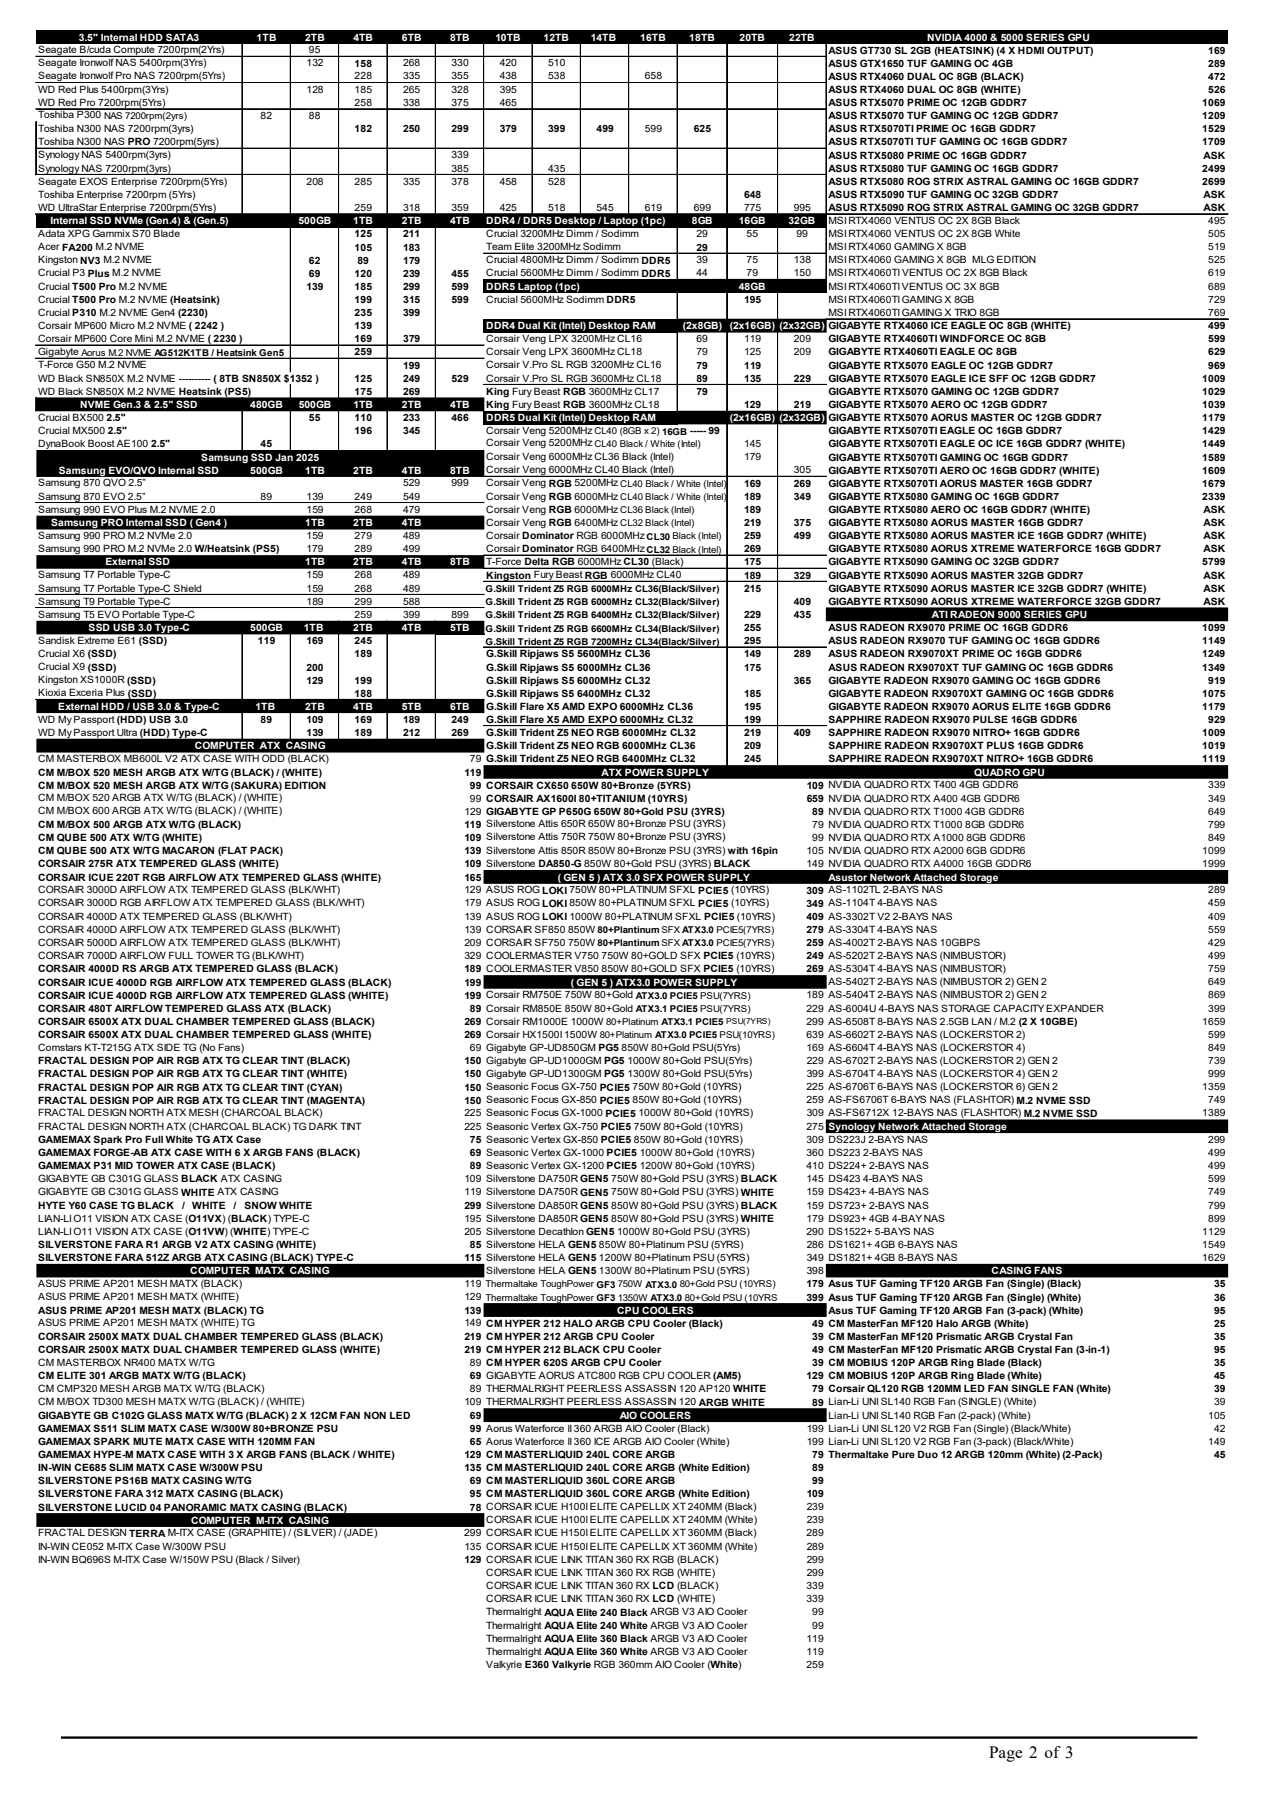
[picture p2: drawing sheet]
<svg xmlns="http://www.w3.org/2000/svg" width="210mm" height="297mm" viewBox="0 0 210 297" stroke-linecap="round" stroke-linejoin="round" font-family="sans-serif">
<defs><g id="words">
<text font-size="2.8" x="163.3" y="290.2">Page 2 of 3</text>
<g font-size="1.7">
<text x="6.3" y="8.8">Seagate B/cuda Compute 7200rpm(2Yrs)</text>
<text x="6.3" y="11">Seagate Ironwolf NAS 5400rpm(3Yrs)</text>
<text x="50.6" y="11">132</text>
<text x="51" y="8.8">95</text>
<text x="58.5" y="11">158</text>
<text x="66.5" y="11">268</text>
<text x="74.6" y="11">330</text>
<text x="82.5" y="11">420</text>
<text x="90.5" y="11">510</text>
<text x="136.8" y="8.8">ASUS GT730 SL 2GB (HEATSINK) (4 X HDMI OUTPUT)</text>
<text x="136.8" y="11">ASUS GTX1650 TUF GAMING OC 4GB</text>
<text x="199.5" y="11">289</text>
<text x="199.5" y="8.8">169</text>
<text x="6.3" y="13.1">Seagate Ironwolf Pro NAS 7200rpm(5Yrs)</text>
<text x="6.3" y="15.3">WD Red Plus 5400rpm(3Yrs)</text>
<text x="6.3" y="17.5">WD Red Pro 7200rpm(5Yrs)</text>
<text x="50.6" y="15.3">128</text>
<text x="58.6" y="13.1">228</text>
<text x="58.6" y="15.3">185</text>
<text x="58.6" y="17.5">258</text>
<text x="66.6" y="13.1">335</text>
<text x="66.6" y="15.3">265</text>
<text x="66.6" y="17.5">338</text>
<text x="74.6" y="13.1">355</text>
<text x="74.6" y="15.3">328</text>
<text x="74.6" y="17.5">375</text>
<text x="82.5" y="13.1">438</text>
<text x="82.5" y="15.3">395</text>
<text x="82.5" y="17.5">465</text>
<text x="90.5" y="13.1">538</text>
<text x="106.5" y="13.1">658</text>
<text x="136.8" y="13.2">ASUS RTX4060 DUAL OC 8GB (BLACK)</text>
<text x="136.8" y="15.4">ASUS RTX4060 DUAL OC 8GB (WHITE)</text>
<text x="136.8" y="17.5">ASUS RTX5070 PRIME OC 12GB GDDR7</text>
<text x="198.5" y="17.5">1069</text>
<text x="199.5" y="13.2">472</text>
<text x="199.5" y="15.4">526</text>
<text x="6.3" y="19.6">Toshiba P300 NAS 7200rpm(2yrs)</text>
<text x="6.3" y="21.8">Toshiba N300 NAS 7200rpm(3yrs)</text>
<text x="6.3" y="24">Toshiba N300 NAS PRO 7200rpm(5yrs)</text>
<text x="43" y="19.6">82</text>
<text x="51" y="19.6">88</text>
<text x="58.5" y="21.8">182</text>
<text x="66.6" y="21.8">250</text>
<text x="74.6" y="21.8">299</text>
<text x="82.5" y="21.8">379</text>
<text x="90.5" y="21.8">399</text>
<text x="98.5" y="21.8">499</text>
<text x="106.5" y="21.8">599</text>
<text x="114.6" y="21.8">625</text>
<text x="136.8" y="21.8">ASUS RTX5070TI PRIME OC 16GB GDDR7</text>
<text x="136.8" y="19.7">ASUS RTX5070 TUF GAMING OC 12GB GDDR7</text>
<text x="198.5" y="21.8">1529</text>
<text x="198.5" y="19.7">1209</text>
<text x="6.3" y="26.2">Synology NAS 5400rpm(3yrs)</text>
<text x="6.3" y="28.3">Synology NAS 7200rpm(3yrs)</text>
<text x="74.6" y="26.2">339</text>
<text x="74.6" y="28.3">385</text>
<text x="90.5" y="28.3">435</text>
<text x="136.8" y="24">ASUS RTX5070TI TUF GAMING OC 16GB GDDR7</text>
<text x="136.8" y="26.2">ASUS RTX5080 PRIME OC 16GB GDDR7</text>
<text x="136.8" y="28.4">ASUS RTX5080 TUF GAMING OC 16GB GDDR7</text>
<text x="198.5" y="24">1709</text>
<text x="198.5" y="28.4">2499</text>
<text x="198.7" y="26.2">ASK</text>
<text x="6.3" y="30.5">Seagate EXOS Enterprise 7200rpm(5Yrs)</text>
<text x="6.3" y="32.6">Toshiba Enterprise 7200rpm (5Yrs)</text>
<text x="6.3" y="34.8">WD UltraStar Enterprise 7200rpm(5Yrs)</text>
<text x="50.6" y="30.5">208</text>
<text x="58.6" y="30.5">285</text>
<text x="58.6" y="34.8">259</text>
<text x="66.6" y="30.5">335</text>
<text x="66.6" y="34.8">318</text>
<text x="74.6" y="30.5">378</text>
<text x="74.6" y="34.8">359</text>
<text x="82.5" y="30.5">458</text>
<text x="82.5" y="34.8">425</text>
<text x="90.5" y="30.5">528</text>
<text x="90.5" y="34.8">518</text>
<text x="98.5" y="34.8">545</text>
<text x="106.5" y="34.8">619</text>
<text x="114.6" y="34.8">699</text>
<text x="122.9" y="34.8">775</text>
<text x="122.9" y="32.7">648</text>
<text x="131.1" y="34.8">995</text>
<text x="136.8" y="30.5">ASUS RTX5080 ROG STRIX ASTRAL GAMING OC 16GB GDDR7</text>
<text x="136.8" y="34.8">ASUS RTX5090 ROG STRIX ASTRAL GAMING OC 32GB GDDR7</text>
<text x="136.8" y="32.7">ASUS RTX5090 TUF GAMING OC 32GB GDDR7</text>
<text x="198.5" y="30.5">2699</text>
<text x="198.7" y="34.8">ASK</text>
<text x="198.7" y="32.7">ASK</text>
<text x="6.3" y="39.2">Adata XPG Gammix S70 Blade</text>
<text x="6.3" y="41.3">Acer FA200 M.2 NVME</text>
<text x="58.5" y="39.2">125</text>
<text x="58.5" y="41.4">105</text>
<text x="66.6" y="39.2">211</text>
<text x="66.6" y="41.4">183</text>
<text x="80.3" y="39.2">Crucial 3200MHz Dimm / Sodimm</text>
<text x="80.3" y="41.3">Team Elite 3200MHz Sodimm</text>
<text x="115" y="41.4">29</text>
<text x="115" y="39.2">29</text>
<text x="123.3" y="39.2">55</text>
<text x="131.5" y="39.2">99</text>
<text x="136.8" y="37">MSI RTX4060 VENTUS OC 2X 8GB Black</text>
<text x="136.8" y="39.2">MSI RTX4060 VENTUS OC 2X 8GB White</text>
<text x="136.8" y="41.3">MSI RTX4060 GAMING X 8GB</text>
<text x="199.5" y="41.3">519</text>
<text x="199.5" y="37">495</text>
<text x="199.5" y="39.2">505</text>
<text x="6.3" y="43.5">Kingston NV3 M.2 NVME</text>
<text x="6.3" y="45.6">Crucial P3 Plus M.2 NVME</text>
<text x="6.3" y="47.8">Crucial T500 Pro M.2 NVME</text>
<text x="50.6" y="47.9">139</text>
<text x="51" y="43.5">62</text>
<text x="51" y="45.7">69</text>
<text x="58.5" y="47.9">185</text>
<text x="58.6" y="45.7">120</text>
<text x="59" y="43.5">89</text>
<text x="66.5" y="43.5">179</text>
<text x="66.5" y="45.7">239</text>
<text x="66.5" y="47.9">299</text>
<text x="74.5" y="45.7">455</text>
<text x="74.5" y="47.9">599</text>
<text x="80.3" y="43.5">Crucial 4800MHz Dimm / Sodimm DDR5</text>
<text x="80.3" y="45.6">Crucial 5600MHz Dimm / Sodimm DDR5</text>
<text x="115" y="43.5">39</text>
<text x="115" y="45.6">44</text>
<text x="123.3" y="43.5">75</text>
<text x="123.3" y="45.6">79</text>
<text x="131.1" y="43.5">138</text>
<text x="131.1" y="45.6">150</text>
<text x="136.8" y="43.5">MSI RTX4060 GAMING X 8GB MLG EDITION</text>
<text x="136.8" y="45.6">MSI RTX4060TI VENTUS OC 2X 8GB Black</text>
<text x="136.8" y="47.8">MSI RTX4060TI VENTUS OC 3X 8GB</text>
<text x="199.5" y="43.5">525</text>
<text x="199.5" y="45.6">619</text>
<text x="199.5" y="47.8">689</text>
<text x="6.3" y="50">Crucial T500 Pro M.2 NVME (Heatsink)</text>
<text x="6.3" y="52.2">Crucial P310 M.2 NVME Gen4 (2230)</text>
<text x="58.5" y="50">199</text>
<text x="58.5" y="52.2">235</text>
<text x="66.5" y="50">315</text>
<text x="66.5" y="52.2">399</text>
<text x="74.5" y="50">599</text>
<text x="80.3" y="50">Crucial 5600MHz Sodimm DDR5</text>
<text x="122.9" y="50">195</text>
<text x="136.8" y="50">MSI RTX4060TI GAMING X 8GB</text>
<text x="136.8" y="52.2">MSI RTX4060TI GAMING X TRIO 8GB</text>
<text x="199.5" y="50">729</text>
<text x="199.5" y="52.2">769</text>
<text x="6.3" y="54.3">Corsair MP600 Micro M.2 NVME ( 2242 )</text>
<text x="6.3" y="56.5">Corsair MP600 Core Mini M.2 NVME ( 2230 )</text>
<text x="6.3" y="58.6">Gigabyte Aorus M.2 NVME AG512K1TB / Heatsink Gen5</text>
<text x="58.5" y="54.4">139</text>
<text x="58.6" y="58.7">259</text>
<text x="58.6" y="56.5">169</text>
<text x="66.5" y="56.5">379</text>
<text x="80.3" y="56.5">Corsair Veng LPX 3200MHz CL16</text>
<text x="80.3" y="58.6">Corsair Veng LPX 3600MHz CL18</text>
<text x="115" y="56.5">69</text>
<text x="115" y="58.6">79</text>
<text x="122.9" y="56.5">119</text>
<text x="122.9" y="58.6">125</text>
<text x="131.1" y="56.5">209</text>
<text x="131.1" y="58.6">209</text>
<text x="136.8" y="54.4">GIGABYTE RTX4060 ICE EAGLE OC 8GB (WHITE)</text>
<text x="136.8" y="56.5">GIGABYTE RTX4060TI WINDFORCE OC 8GB</text>
<text x="136.8" y="58.7">GIGABYTE RTX4060TI EAGLE OC 8GB</text>
<text x="199.5" y="56.5">599</text>
<text x="199.5" y="58.7">629</text>
<text x="199.5" y="54.4">499</text>
<text x="6.3" y="60.8">T-Force G50 M.2 NVME</text>
<text x="6.3" y="63">WD Black SN850X M.2 NVME ---------- ( 8TB SN850X $1352 )</text>
<text x="6.3" y="65.2">WD Black SN850X M.2 NVME Heatsink (PS5)</text>
<text x="58.5" y="65.2">175</text>
<text x="58.5" y="63">125</text>
<text x="66.5" y="65.2">269</text>
<text x="66.5" y="63">249</text>
<text x="66.5" y="60.9">199</text>
<text x="74.5" y="63">529</text>
<text x="80.3" y="60.8">Corsair V.Pro SL RGB 3200MHz CL16</text>
<text x="80.3" y="63">Corsair V.Pro SL RGB 3600MHz CL18</text>
<text x="80.3" y="65.2">King Fury Beast RGB 3600MHz CL17</text>
<text x="115" y="60.9">79</text>
<text x="115" y="63">89</text>
<text x="115" y="65.2">79</text>
<text x="122.8" y="60.9">119</text>
<text x="122.8" y="63">135</text>
<text x="131.1" y="63">229</text>
<text x="136.8" y="60.9">GIGABYTE RTX5070 EAGLE OC 12GB GDDR7</text>
<text x="136.8" y="63">GIGABYTE RTX5070 EAGLE ICE SFF OC 12GB GDDR7</text>
<text x="136.8" y="65.2">GIGABYTE RTX5070 GAMING OC 12GB GDDR7</text>
<text x="198.5" y="63">1009</text>
<text x="198.5" y="65.2">1029</text>
<text x="199.5" y="60.9">969</text>
<text x="6.3" y="69.5">Crucial BX500 2.5&quot;</text>
<text x="6.3" y="71.7">Crucial MX500 2.5&quot;</text>
<text x="51" y="69.5">55</text>
<text x="58.5" y="69.5">110</text>
<text x="58.6" y="71.7">196</text>
<text x="66.5" y="71.7">345</text>
<text x="66.6" y="69.5">233</text>
<text x="74.6" y="69.5">466</text>
<text x="80.3" y="67.4">King Fury Beast RGB 3600MHz CL18</text>
<text x="80.3" y="71.7">Corsair Veng 5200MHz CL40 (8GB x 2) 16GB ----- 99</text>
<text x="122.9" y="67.4">129</text>
<text x="131.1" y="67.4">219</text>
<text x="136.8" y="71.7">GIGABYTE RTX5070TI EAGLE OC 16GB GDDR7</text>
<text x="136.8" y="69.5">GIGABYTE RTX5070 AORUS MASTER OC 12GB GDDR7</text>
<text x="136.8" y="67.4">GIGABYTE RTX5070 AERO OC 12GB GDDR7</text>
<text x="198.5" y="71.7">1429</text>
<text x="198.5" y="69.5">1179</text>
<text x="198.5" y="67.4">1039</text>
<text x="6.3" y="73.8">DynaBook Boost AE100 2.5&quot;</text>
<text x="43" y="73.9">45</text>
<text x="80.3" y="73.7">Corsair Veng 5200MHz CL40 Black / White (Intel)</text>
<text x="80.3" y="75.9">Corsair Veng 6000MHz CL36 Black (Intel)</text>
<text x="122.9" y="73.8">145</text>
<text x="122.9" y="76">179</text>
<text x="136.8" y="73.9">GIGABYTE RTX5070TI EAGLE OC ICE 16GB GDDR7 (WHITE)</text>
<text x="136.8" y="76">GIGABYTE RTX5070TI GAMING OC 16GB GDDR7</text>
<text x="198.5" y="73.9">1449</text>
<text x="198.5" y="76">1589</text>
<text x="6.3" y="80.3">Samsung 870 QVO 2.5”</text>
<text x="6.3" y="82.5">Samsung 870 EVO 2.5”</text>
<text x="43" y="82.5">89</text>
<text x="50.6" y="82.5">139</text>
<text x="58.6" y="82.5">249</text>
<text x="66.6" y="80.3">529</text>
<text x="66.6" y="82.5">549</text>
<text x="74.6" y="80.3">999</text>
<text x="80.3" y="80.3">Corsair Veng RGB 5200MHz CL40 Black / White (Intel)</text>
<text x="80.3" y="82.5">Corsair Veng RGB 6000MHz CL40 Black / White (Intel)</text>
<text x="80.3" y="78.1">Corsair Veng 6000MHz CL40 Black (Intel)</text>
<text x="122.9" y="80.4">169</text>
<text x="122.9" y="82.6">189</text>
<text x="131.1" y="80.4">269</text>
<text x="131.1" y="82.6">349</text>
<text x="131.1" y="78.1">305</text>
<text x="136.8" y="78.2">GIGABYTE RTX5070TI AERO OC 16GB GDDR7 (WHITE)</text>
<text x="136.8" y="80.4">GIGABYTE RTX5070TI AORUS MASTER 16GB GDDR7</text>
<text x="136.8" y="82.6">GIGABYTE RTX5080 GAMING OC 16GB GDDR7</text>
<text x="198.5" y="78.2">1609</text>
<text x="198.5" y="80.4">1679</text>
<text x="198.5" y="82.6">2339</text>
<text x="6.3" y="84.7">Samsung 990 EVO Plus M.2 NVME 2.0</text>
<text x="6.3" y="89">Samsung 990 PRO M.2 NVMe 2.0</text>
<text x="50.6" y="89">159</text>
<text x="50.6" y="84.7">159</text>
<text x="58.6" y="89">279</text>
<text x="58.6" y="84.7">268</text>
<text x="66.6" y="89">489</text>
<text x="66.6" y="84.7">479</text>
<text x="80.3" y="84.7">Corsair Veng RGB 6000MHz CL36 Black (Intel)</text>
<text x="80.3" y="89">Corsair Dominator RGB 6000MHz CL30 Black (Intel)</text>
<text x="80.3" y="86.8">Corsair Veng RGB 6400MHz CL32 Black (Intel)</text>
<text x="122.9" y="84.7">189</text>
<text x="122.9" y="86.9">219</text>
<text x="122.9" y="89">259</text>
<text x="131.1" y="86.9">375</text>
<text x="131.1" y="89">499</text>
<text x="136.8" y="84.7">GIGABYTE RTX5080 AERO OC 16GB GDDR7 (WHITE)</text>
<text x="136.8" y="86.9">GIGABYTE RTX5080 AORUS MASTER 16GB GDDR7</text>
<text x="136.8" y="89">GIGABYTE RTX5080 AORUS MASTER ICE 16GB GDDR7 (WHITE)</text>
<text x="198.7" y="84.7">ASK</text>
<text x="198.7" y="89">ASK</text>
<text x="198.7" y="86.9">ASK</text>
<text x="6.3" y="91.1">Samsung 990 PRO M.2 NVMe 2.0 W/Heatsink (PS5)</text>
<text x="6.3" y="95.5">Samsung T7 Portable Type-C</text>
<text x="50.6" y="95.5">159</text>
<text x="50.6" y="91.1">179</text>
<text x="58.5" y="91.1">289</text>
<text x="58.6" y="95.5">268</text>
<text x="66.5" y="91.1">499</text>
<text x="66.6" y="95.5">489</text>
<text x="80.3" y="93.3">T-Force Delta RGB 6000MHz CL30 (Black)</text>
<text x="80.3" y="95.5">Kingston Fury Beast RGB 6000MHz CL40</text>
<text x="80.3" y="91.1">Corsair Dominator RGB 6400MHz CL32 Black (Intel)</text>
<text x="122.9" y="91.2">269</text>
<text x="122.9" y="93.3">175</text>
<text x="122.9" y="95.5">189</text>
<text x="131.1" y="95.5">329</text>
<text x="136.8" y="91.2">GIGABYTE RTX5080 AORUS XTREME WATERFORCE 16GB GDDR7</text>
<text x="136.8" y="93.3">GIGABYTE RTX5090 GAMING OC 32GB GDDR7</text>
<text x="136.8" y="95.5">GIGABYTE RTX5090 AORUS MASTER 32GB GDDR7</text>
<text x="198.5" y="93.3">5799</text>
<text x="198.7" y="91.2">ASK</text>
<text x="198.7" y="95.5">ASK</text>
<text x="6.3" y="97.7">Samsung T7 Portable Type-C Shield</text>
<text x="6.3" y="99.8">Samsung T9 Portable Type-C</text>
<text x="6.3" y="102">Samsung T5 EVO Portable Type-C</text>
<text x="50.6" y="97.7">159</text>
<text x="50.6" y="99.8">189</text>
<text x="58.6" y="102">259</text>
<text x="58.6" y="97.7">268</text>
<text x="58.6" y="99.8">299</text>
<text x="66.6" y="102">399</text>
<text x="66.6" y="97.7">489</text>
<text x="66.6" y="99.8">588</text>
<text x="74.6" y="102">899</text>
<text x="122.9" y="97.7">215</text>
<text x="131.1" y="99.9">409</text>
<text x="136.8" y="97.7">GIGABYTE RTX5090 AORUS MASTER ICE 32GB GDDR7 (WHITE)</text>
<text x="136.8" y="99.9">GIGABYTE RTX5090 AORUS XTREME WATERFORCE 32GB GDDR7</text>
<text x="198.7" y="97.7">ASK</text>
<text x="198.7" y="99.9">ASK</text>
<text x="6.3" y="106.3">Sandisk Extreme E61 (SSD)</text>
<text x="42.6" y="106.4">119</text>
<text x="50.6" y="106.4">169</text>
<text x="58.5" y="106.4">245</text>
<text x="122.9" y="102">229</text>
<text x="122.9" y="104.2">255</text>
<text x="122.9" y="106.4">295</text>
<text x="131.1" y="102">435</text>
<text x="136.8" y="104.2">ASUS RADEON RX9070 PRIME OC 16GB GDDR6</text>
<text x="136.8" y="106.4">ASUS RADEON RX9070 TUF GAMING OC 16GB GDDR6</text>
<text x="198.5" y="104.2">1099</text>
<text x="198.5" y="106.4">1149</text>
<text x="6.3" y="108.5">Crucial X6 (SSD)</text>
<text x="6.3" y="110.7">Crucial X9 (SSD)</text>
<text x="6.3" y="112.8">Kingston XS1000R (SSD)</text>
<text x="50.6" y="110.7">200</text>
<text x="50.6" y="112.9">129</text>
<text x="58.5" y="108.5">189</text>
<text x="58.5" y="112.9">199</text>
<text x="80.3" y="112.9">G.Skill Ripjaws S5 6000MHz CL32</text>
<text x="80.3" y="110.7">G.Skill Ripjaws S5 6000MHz CL36</text>
<text x="80.3" y="108.5">G.Skill Ripjaws S5 5600MHz CL36</text>
<text x="122.9" y="110.7">175</text>
<text x="122.9" y="108.5">149</text>
<text x="131.1" y="108.5">289</text>
<text x="131.1" y="112.9">365</text>
<text x="136.8" y="112.9">GIGABYTE RADEON RX9070 GAMING OC 16GB GDDR6</text>
<text x="136.8" y="108.5">ASUS RADEON RX9070XT PRIME OC 16GB GDDR6</text>
<text x="136.8" y="110.7">ASUS RADEON RX9070XT TUF GAMING OC 16GB GDDR6</text>
<text x="198.5" y="108.5">1249</text>
<text x="198.5" y="110.7">1349</text>
<text x="199.5" y="112.9">919</text>
<text x="6.3" y="115">Kioxia Exceria Plus (SSD)</text>
<text x="6.3" y="119.3">WD My Passport (HDD) USB 3.0</text>
<text x="43" y="119.4">89</text>
<text x="50.6" y="119.4">109</text>
<text x="58.5" y="119.4">169</text>
<text x="58.6" y="115">188</text>
<text x="66.5" y="119.4">189</text>
<text x="74.5" y="119.4">249</text>
<text x="80.3" y="115">G.Skill Ripjaws S5 6400MHz CL32</text>
<text x="80.3" y="117.2">G.Skill Flare X5 AMD EXPO 6000MHz CL36</text>
<text x="80.3" y="119.4">G.Skill Flare X5 AMD EXPO 6000MHz CL32</text>
<text x="122.9" y="115">185</text>
<text x="122.9" y="117.2">195</text>
<text x="122.9" y="119.4">199</text>
<text x="136.8" y="119.4">SAPPHIRE RADEON RX9070 PULSE 16GB GDDR6</text>
<text x="136.8" y="115">GIGABYTE RADEON RX9070XT GAMING OC 16GB GDDR6</text>
<text x="136.8" y="117.2">GIGABYTE RADEON RX9070 AORUS ELITE 16GB GDDR6</text>
<text x="198.5" y="115">1075</text>
<text x="198.5" y="117.2">1179</text>
<text x="199.5" y="119.4">929</text>
<text x="6.3" y="121.5">WD My Passport Ultra (HDD) Type-C</text>
<text x="6.3" y="125.8">CM MASTERBOX MB600L V2 ATX CASE WITH ODD (BLACK)</text>
<text x="50.6" y="121.5">139</text>
<text x="58.6" y="121.5">189</text>
<text x="66.6" y="121.5">212</text>
<text x="74.6" y="121.5">269</text>
<text x="77.6" y="125.8">79 G.Skill Trident Z5 NEO RGB 6400MHz CL32</text>
<text x="80.3" y="121.5">G.Skill Trident Z5 NEO RGB 6000MHz CL32</text>
<text x="80.3" y="123.7">G.Skill Trident Z5 NEO RGB 6000MHz CL36</text>
<text x="122.8" y="121.5">219</text>
<text x="122.9" y="123.7">209</text>
<text x="122.9" y="125.9">245</text>
<text x="131.1" y="121.5">409</text>
<text x="136.8" y="121.5">SAPPHIRE RADEON RX9070 NITRO+ 16GB GDDR6</text>
<text x="136.8" y="123.7">SAPPHIRE RADEON RX9070XT PLUS 16GB GDDR6</text>
<text x="136.8" y="125.9">SAPPHIRE RADEON RX9070XT NITRO+ 16GB GDDR6</text>
<text x="198.5" y="121.5">1009</text>
<text x="198.5" y="125.9">1119</text>
<text x="198.5" y="123.7">1019</text>
<text x="6.3" y="128.1">CM M/BOX 520 MESH ARGB ATX W/TG (BLACK) / (WHITE)</text>
<text x="6.3" y="130.2">CM M/BOX 520 MESH ARGB ATX W/TG (SAKURA) EDITION</text>
<text x="76.7" y="128.1">119</text>
<text x="77.6" y="130.2">99 CORSAIR CX650 650W 80+Bronze (5YRS)</text>
<text x="133.2" y="130.2">109 NVIDIA QUADRO RTX T400 4GB GDDR6</text>
<text x="199.5" y="130.2">339</text>
<text x="6.3" y="132.2">CM M/BOX 520 ARGB ATX W/TG (BLACK) / (WHITE)</text>
<text x="6.3" y="134.4">CM M/BOX 600 ARGB ATX W/TG (BLACK) / (WHITE)</text>
<text x="6.3" y="136.7">CM M/BOX 500 ARGB ATX W/TG (BLACK)</text>
<text x="76.7" y="134.5">129 GIGABYTE GP P650G 650W 80+Gold PSU (3YRS)</text>
<text x="76.7" y="136.7">119 Silverstone Attis 650R 650W 80+Bronze PSU (3YRS)</text>
<text x="77.6" y="132.3">99 CORSAIR AX1600I 80+TITANIUM (10YRS)</text>
<text x="133.2" y="132.4">659 NVIDIA QUADRO RTX A400 4GB GDDR6</text>
<text x="134.1" y="134.5">89 NVIDIA QUADRO RTX T1000 4GB GDDR6</text>
<text x="134.1" y="136.7">79 NVIDIA QUADRO RTX T1000 8GB GDDR6</text>
<text x="199.5" y="136.7">799</text>
<text x="199.5" y="132.3">349</text>
<text x="199.5" y="134.5">649</text>
<text x="6.3" y="138.9">CM QUBE 500 ATX W/TG (WHITE)</text>
<text x="6.3" y="141.1">CM QUBE 500 ATX W/TG MACARON (FLAT PACK)</text>
<text x="6.3" y="143.2">CORSAIR 275R ATX TEMPERED GLASS (WHITE)</text>
<text x="76.7" y="138.9">109 Silverstone Attis 750R 750W 80+Bronze PSU (3YRS)</text>
<text x="76.7" y="141.1">139 Silverstone Attis 850R 850W 80+Bronze PSU (3YRS) with 16pin</text>
<text x="76.7" y="143.2">109 Silverstone DA850-G 850W 80+Gold PSU (3YRS) BLACK</text>
<text x="133.2" y="141">105 NVIDIA QUADRO RTX A2000 6GB GDDR6</text>
<text x="133.2" y="143.2">149 NVIDIA QUADRO RTX A4000 16GB GDDR6</text>
<text x="134.1" y="138.8">99 NVIDIA QUADRO RTX A1000 8GB GDDR6</text>
<text x="198.5" y="141">1099</text>
<text x="198.5" y="143.2">1999</text>
<text x="199.5" y="138.8">849</text>
<text x="6.3" y="145.4">CORSAIR ICUE 220T RGB AIRFLOW ATX TEMPERED GLASS (WHITE)</text>
<text x="6.3" y="147.5">CORSAIR 3000D AIRFLOW ATX TEMPERED GLASS (BLK/WHT)</text>
<text x="6.3" y="149.7">CORSAIR 3000D RGB AIRFLOW ATX TEMPERED GLASS (BLK/WHT)</text>
<text x="76.7" y="147.5">129 ASUS ROG LOKI 750W 80+PLATINUM SFXL PCIE5 (10YRS)</text>
<text x="76.7" y="149.7">179 ASUS ROG LOKI 850W 80+PLATINUM SFXL PCIE5 (10YRS)</text>
<text x="76.7" y="145.4">165</text>
<text x="133.2" y="147.5">309 AS-1102TL 2-BAYS NAS</text>
<text x="133.2" y="149.7">349 AS-1104T 4-BAYS NAS</text>
<text x="199.5" y="147.5">289</text>
<text x="199.5" y="149.7">459</text>
<text x="6.3" y="151.9">CORSAIR 4000D ATX TEMPERED GLASS (BLK/WHT)</text>
<text x="6.3" y="154">CORSAIR 4000D AIRFLOW ATX TEMPERED GLASS (BLK/WHT)</text>
<text x="76.7" y="151.9">139 ASUS ROG LOKI 1000W 80+PLATINUM SFXL PCIE5 (10YRS)</text>
<text x="76.7" y="154">139 CORSAIR SF850 850W 80+Plantinum SFX ATX3.0 PCIE5(7YRS)</text>
<text x="133.2" y="151.9">409 AS-3302T V2 2-BAYS NAS</text>
<text x="133.2" y="154.1">279 AS-3304T 4-BAYS NAS</text>
<text x="199.5" y="151.9">409</text>
<text x="199.5" y="154">559</text>
<text x="6.3" y="156.2">CORSAIR 5000D AIRFLOW ATX TEMPERED GLASS (BLK/WHT)</text>
<text x="6.3" y="158.3">CORSAIR 7000D AIRFLOW FULL TOWER TG (BLK/WHT)</text>
<text x="6.3" y="160.5">CORSAIR 4000D RS ARGB ATX TEMPERED GLASS (BLACK)</text>
<text x="76.7" y="156.2">209 CORSAIR SF750 750W 80+Plantinum SFX ATX3.0 PCIE5(7YRS)</text>
<text x="76.7" y="158.3">329 COOLERMASTER V750 750W 80+GOLD SFX PCIE5 (10YRS)</text>
<text x="76.7" y="160.5">189 COOLERMASTER V850 850W 80+GOLD SFX PCIE5 (10YRS)</text>
<text x="133.2" y="156.2">259 AS-4002T 2-BAYS NAS 10GBPS</text>
<text x="133.2" y="158.4">249 AS-5202T 2-BAYS NAS (NIMBUSTOR)</text>
<text x="133.2" y="160.5">269 AS-5304T 4-BAYS NAS (NIMBUSTOR)</text>
<text x="199.5" y="156.2">429</text>
<text x="199.5" y="158.3">499</text>
<text x="199.5" y="160.5">759</text>
<text x="6.3" y="162.7">CORSAIR ICUE 4000D RGB AIRFLOW ATX TEMPERED GLASS (BLACK)</text>
<text x="6.3" y="164.9">CORSAIR ICUE 4000D RGB AIRFLOW ATX TEMPERED GLASS (WHITE)</text>
<text x="6.3" y="167.1">CORSAIR 480T AIRFLOW TEMPERED GLASS ATX (BLACK)</text>
<text x="76.7" y="162.7">199</text>
<text x="76.7" y="164.9">199 Corsair RM750E 750W 80+Gold ATX3.0 PCIE5 PSU(7YRS)</text>
<text x="77.6" y="167.1">89 Corsair RM850E 850W 80+Gold ATX3.1 PCIE5 PSU(7YRS)</text>
<text x="133.2" y="164.8">189 AS-5404T 2-BAYS NAS (NIMBUSTOR 2) GEN 2</text>
<text x="133.2" y="167">229 AS-6004U 4-BAYS NAS STORAGE CAPACITY EXPANDER</text>
<text x="136.8" y="162.7">AS-5402T 2-BAYS NAS (NIMBUSTOR 2) GEN 2</text>
<text x="199.5" y="164.8">869</text>
<text x="199.5" y="167">399</text>
<text x="199.5" y="162.7">649</text>
<text x="6.3" y="169.2">CORSAIR 6500X ATX DUAL CHAMBER TEMPERED GLASS (BLACK)</text>
<text x="6.3" y="171.4">CORSAIR 6500X ATX DUAL CHAMBER TEMPERED GLASS (WHITE)</text>
<text x="6.3" y="173.5">Comstars KT-T215G ATX SIDE TG (No Fans)</text>
<text x="76.7" y="169.2">269 Corsair RM1000E 1000W 80+Platinum ATX3.1 PCIE5</text>
<text x="76.7" y="171.4">269 Corsair HX1500I 1500W 80+Platinum ATX3.0 PCIE5 PSU(10YRS)</text>
<text x="77.6" y="173.5">69 Gigabyte GP-UD850GM PG5</text>
<text x="102.6" y="173.5">850W 80+Gold PSU(5Yrs)</text>
<text x="133.2" y="169.2">299 AS-6508T 8-BAYS NAS 2.5GB LAN / M.2 (2 X 10GBE)</text>
<text x="133.2" y="171.3">639 AS-6602T 2-BAYS NAS (LOCKERSTOR 2)</text>
<text x="133.2" y="173.5">169 AS-6604T 4-BAYS NAS (LOCKERSTOR 4)</text>
<text x="198.5" y="169.2">1659</text>
<text x="199.5" y="171.3">599</text>
<text x="199.5" y="173.5">849</text>
<text x="6.3" y="175.7">FRACTAL DESIGN POP AIR RGB ATX TG CLEAR TINT (BLACK)</text>
<text x="6.3" y="177.9">FRACTAL DESIGN POP AIR RGB ATX TG CLEAR TINT (WHITE)</text>
<text x="76.7" y="175.7">150 Gigabyte GP-UD1000GM PG5</text>
<text x="76.7" y="177.9">150 Gigabyte GP-UD1300GM PG5</text>
<text x="103.6" y="175.7">1000W 80+Gold PSU(5Yrs)</text>
<text x="103.6" y="177.8">1300W 80+Gold PSU(5Yrs)</text>
<text x="133.2" y="175.7">229 AS-6702T 2-BAYS NAS (LOCKERSTOR 2) GEN 2</text>
<text x="133.2" y="177.8">399 AS-6704T 4-BAYS NAS (LOCKERSTOR 4) GEN 2</text>
<text x="199.5" y="175.7">739</text>
<text x="199.5" y="177.8">999</text>
<text x="6.3" y="180">FRACTAL DESIGN POP AIR RGB ATX TG CLEAR TINT (CYAN)</text>
<text x="6.3" y="182.2">FRACTAL DESIGN POP AIR RGB ATX TG CLEAR TINT (MAGENTA)</text>
<text x="6.3" y="184.3">FRACTAL DESIGN NORTH ATX MESH (CHARCOAL BLACK)</text>
<text x="76.7" y="180">150 Seasonic Focus GX-750 PCIE5</text>
<text x="76.7" y="182.2">150 Seasonic Focus GX-850 PCIE5</text>
<text x="76.7" y="184.3">225 Seasonic Focus GX-1000 PCIE5</text>
<text x="104.4" y="180">750W 80+Gold (10YRS)</text>
<text x="104.4" y="182.2">850W 80+Gold (10YRS)</text>
<text x="105.4" y="184.3">1000W 80+Gold (10YRS)</text>
<text x="133.2" y="180">225 AS-6706T 6-BAYS NAS (LOCKERSTOR 6) GEN 2</text>
<text x="133.2" y="182.2">259 AS-FS6706T 6-BAYS NAS (FLASHTOR) M.2 NVME SSD</text>
<text x="133.2" y="184.3">309 AS-FS6712X 12-BAYS NAS (FLASHTOR) M.2 NVME SSD</text>
<text x="198.5" y="184.3">1389</text>
<text x="198.5" y="180">1359</text>
<text x="199.5" y="182.2">749</text>
<text x="6.3" y="186.5">FRACTAL DESIGN NORTH ATX (CHARCOAL BLACK) TG DARK TINT</text>
<text x="6.3" y="188.7">GAMEMAX Spark Pro Full White TG ATX Case</text>
<text x="6.3" y="190.9">GAMEMAX FORGE-AB ATX CASE WITH 6 X ARGB FANS (BLACK)</text>
<text x="76.7" y="186.5">225 Seasonic Vertex GX-750 PCIE5</text>
<text x="77.6" y="188.7">75 Seasonic Vertex GX-850 PCIE5</text>
<text x="77.6" y="190.9">69 Seasonic Vertex GX-1000 PCIE5</text>
<text x="104.7" y="186.5">750W 80+Gold (10YRS)</text>
<text x="104.7" y="188.7">850W 80+Gold (10YRS)</text>
<text x="105.6" y="190.8">1000W 80+Gold (10YRS)</text>
<text x="133.2" y="186.5">275</text>
<text x="133.2" y="188.7">309 DS223J 2-BAYS NAS</text>
<text x="133.2" y="190.8">360 DS223 2-BAYS NAS</text>
<text x="199.5" y="190.8">499</text>
<text x="199.5" y="188.7">299</text>
<text x="6.3" y="193">GAMEMAX P31 MID TOWER ATX CASE (BLACK)</text>
<text x="6.3" y="195.2">GIGABYTE GB C301G GLASS BLACK ATX CASING</text>
<text x="6.3" y="197.4">GIGABYTE GB C301G GLASS WHITE ATX CASING</text>
<text x="76.7" y="197.4">119 Silverstone DA750R GEN5</text>
<text x="76.7" y="195.2">109 Silverstone DA750R GEN5</text>
<text x="77.6" y="193">89 Seasonic Vertex GX-1200 PCIE5</text>
<text x="100.9" y="195.2">750W 80+Gold PSU (3YRS) BLACK</text>
<text x="100.9" y="197.4">750W 80+Gold PSU (3YRS) WHITE</text>
<text x="105.6" y="193">1200W 80+Gold (10YRS)</text>
<text x="133.2" y="193">410 DS224+ 2-BAYS NAS</text>
<text x="133.2" y="195.2">145 DS423 4-BAYS NAS</text>
<text x="133.2" y="197.4">159 DS423+ 4-BAYS NAS</text>
<text x="199.5" y="193">499</text>
<text x="199.5" y="195.2">599</text>
<text x="199.5" y="197.4">749</text>
<text x="6.3" y="199.6">HYTE Y60 CASE TG BLACK</text>
<text x="6.3" y="201.7">LIAN-LI O11 VISION ATX CASE (O11VX) (BLACK) TYPE-C</text>
<text x="6.3" y="203.8">LIAN-LI O11 VISION ATX CASE (O11VW) (WHITE) TYPE-C</text>
<text x="30.1" y="199.6">/</text>
<text x="31.7" y="199.6">WHITE</text>
<text x="38.6" y="199.6">/</text>
<text x="40.4" y="199.6">SNOW WHITE</text>
<text x="76.7" y="201.7">195 Silverstone DA850R GEN5</text>
<text x="76.7" y="199.6">299 Silverstone DA850R GEN5</text>
<text x="76.7" y="203.8">205 Silverstone Decathlon GEN5</text>
<text x="100.9" y="199.5">850W 80+Gold PSU (3YRS) BLACK</text>
<text x="100.9" y="201.7">850W 80+Gold PSU (3YRS) WHITE</text>
<text x="101.9" y="203.8">1000W 80+Gold PSU (3YRS)</text>
<text x="133.2" y="199.5">159 DS723+ 2-BAYS NAS</text>
<text x="133.2" y="201.7">179 DS923+ 4GB 4-BAY NAS</text>
<text x="133.2" y="203.8">290 DS1522+ 5-BAYS NAS</text>
<text x="198.5" y="203.8">1129</text>
<text x="199.5" y="199.5">799</text>
<text x="199.5" y="201.7">899</text>
<text x="6.3" y="206">SILVERSTONE FARA R1 ARGB V2 ATX CASING (WHITE)</text>
<text x="6.3" y="208.2">SILVERSTONE FARA 512Z ARGB ATX CASING (BLACK) TYPE-C</text>
<text x="76.7" y="208.2">115</text>
<text x="77.6" y="206">85</text>
<text x="80.3" y="206">Silverstone HELA GEN5</text>
<text x="80.3" y="208.2">Silverstone HELA GEN5</text>
<text x="98.9" y="206">850W 80+Platinum PSU (5YRS)</text>
<text x="98.9" y="208.2">1200W 80+Platinum PSU (5YRS)</text>
<text x="133.2" y="206">286 DS1621+ 4GB 6-BAYS NAS</text>
<text x="133.2" y="208.2">349 DS1821+ 4GB 8-BAYS NAS</text>
<text x="198.5" y="206">1549</text>
<text x="198.5" y="208.2">1629</text>
<text x="6.3" y="212.5">ASUS PRIME AP201 MESH MATX (BLACK)</text>
<text x="6.3" y="214.7">ASUS PRIME AP201 MESH MATX (WHITE)</text>
<text x="76.7" y="212.5">119 Thermaltake ToughPower GF3</text>
<text x="76.7" y="214.7">129 Thermaltake ToughPower GF3</text>
<text x="80.3" y="210.4">Silverstone HELA GEN5</text>
<text x="98.9" y="210.4">1300W 80+Platinum PSU (5YRS)</text>
<text x="133.2" y="212.6">179 Asus TUF Gaming TF120 ARGB Fan (Single) (Black)</text>
<text x="133.2" y="214.7">399 Asus TUF Gaming TF120 ARGB Fan (Single) (White)</text>
<text x="133.2" y="210.4">398</text>
<text x="200.4" y="212.6">35</text>
<text x="200.4" y="214.7">36</text>
<text x="6.3" y="216.9">ASUS PRIME AP201 MESH MATX (BLACK) TG</text>
<text x="6.3" y="219">ASUS PRIME AP201 MESH MATX (WHITE) TG</text>
<text x="6.3" y="221.2">CORSAIR 2500X MATX DUAL CHAMBER TEMPERED GLASS (BLACK)</text>
<text x="76.7" y="221.2">219 CM HYPER 212 ARGB CPU Cooler</text>
<text x="76.7" y="216.9">139</text>
<text x="76.7" y="219">149 CM HYPER 212 HALO ARGB CPU Cooler (Black)</text>
<text x="134.1" y="221.2">39 CM MasterFan MF120 Prismatic ARGB Crystal Fan</text>
<text x="134.1" y="219">49 CM MasterFan MF120 Halo ARGB (White)</text>
<text x="136.8" y="216.9">Asus TUF Gaming TF120 ARGB Fan (3-pack) (White)</text>
<text x="200.4" y="221.2">35</text>
<text x="200.4" y="216.9">95</text>
<text x="200.5" y="219">25</text>
<text x="6.3" y="223.4">CORSAIR 2500X MATX DUAL CHAMBER TEMPERED GLASS (WHITE)</text>
<text x="6.3" y="225.5">CM MASTERBOX NR400 MATX W/TG</text>
<text x="6.3" y="227.7">CM ELITE 301 ARGB MATX W/TG (BLACK)</text>
<text x="76.7" y="223.4">219 CM HYPER 212 BLACK CPU Cooler</text>
<text x="77.6" y="225.5">89 CM HYPER 620S ARGB CPU Cooler</text>
<text x="77.6" y="227.7">69 GIGABYTE AORUS ATC800 RGB CPU COOLER (AM5)</text>
<text x="133.2" y="227.7">129 CM MOBIUS 120P ARGB Ring Blade (White)</text>
<text x="134.1" y="223.4">49 CM MasterFan MF120 Prismatic ARGB Crystal Fan (3-in-1)</text>
<text x="134.1" y="225.6">39 CM MOBIUS 120P ARGB Ring Blade (Black)</text>
<text x="200.4" y="223.4">95</text>
<text x="200.5" y="225.6">35</text>
<text x="200.5" y="227.7">45</text>
<text x="6.3" y="229.7">CM CMP320 MESH ARGB MATX W/TG (BLACK)</text>
<text x="6.3" y="232">CM M/BOX TD300 MESH MATX W/TG (BLACK) / (WHITE)</text>
<text x="76.7" y="232">109 THERMALRIGHT PEERLESS ASSASSIN 120 ARGB WHITE</text>
<text x="77.6" y="229.8">89 THERMALRIGHT PEERLESS ASSASSIN 120 AP120 WHITE</text>
<text x="134.1" y="229.9">79 Corsair QL120 RGB 120MM LED FAN SINGLE FAN (White)</text>
<text x="134.1" y="232.1">89 Lian-Li UNI SL140 RGB Fan (SINGLE) (White)</text>
<text x="200.4" y="232">39</text>
<text x="200.5" y="229.9">39</text>
<text x="6.3" y="234.2">GIGABYTE GB C102G GLASS MATX W/TG (BLACK) 2 X 12CM FAN NON LED</text>
<text x="6.3" y="236.4">GAMEMAX S511 SLIM MATX CASE W/300W 80+BRONZE PSU</text>
<text x="6.3" y="238.6">GAMEMAX SPARK MUTE MATX CASE WITH 120MM FAN</text>
<text x="77.6" y="238.6">65 Aorus Waterforce II 360 ICE ARGB AIO Cooler (White)</text>
<text x="77.6" y="236.4">99 Aorus Waterforce II 360 ARGB AIO Cooler (Black)</text>
<text x="77.6" y="234.2">69</text>
<text x="133.2" y="236.4">199 Lian-Li UNI SL120 V2 RGB Fan (Single) (Black/White)</text>
<text x="133.2" y="238.5">199 Lian-Li UNI SL120 V2 RGB Fan (3-pack) (Black/White)</text>
<text x="136.8" y="234.2">Lian-Li UNI SL140 RGB Fan (2-pack) (White)</text>
<text x="199.5" y="234.2">105</text>
<text x="199.5" y="238.5">149</text>
<text x="200.5" y="236.4">42</text>
<text x="6.3" y="240.7">GAMEMAX HYPE-M MATX CASE WITH 3 X ARGB FANS (BLACK / WHITE)</text>
<text x="6.3" y="242.9">IN-WIN CE685 SLIM MATX CASE W/300W PSU</text>
<text x="6.3" y="245.1">SILVERSTONE PS16B MATX CASING W/TG</text>
<text x="76.7" y="242.9">135 CM MASTERLIQUID 240L CORE ARGB (White Edition)</text>
<text x="76.7" y="240.7">129 CM MASTERLIQUID 240L CORE ARGB</text>
<text x="77.6" y="245.1">69 CM MASTERLIQUID 360L CORE ARGB</text>
<text x="134.1" y="242.9">89</text>
<text x="134.1" y="240.7">79 Thermaltake Pure Duo 12 ARGB 120mm (White) (2-Pack)</text>
<text x="134.1" y="245.1">99</text>
<text x="200.4" y="240.7">45</text>
<text x="6.3" y="247.2">SILVERSTONE FARA 312 MATX CASING (BLACK)</text>
<text x="6.3" y="249.4">SILVERSTONE LUCID 04 PANORAMIC MATX CASING (BLACK)</text>
<text x="77.6" y="249.4">78 CORSAIR ICUE H100I ELITE CAPELLIX XT 240MM (Black)</text>
<text x="77.6" y="247.2">95 CM MASTERLIQUID 360L CORE ARGB (White Edition)</text>
<text x="80.3" y="251.5">CORSAIR ICUE H100I ELITE CAPELLIX XT 240MM (White)</text>
<text x="133.2" y="247.2">109</text>
<text x="133.2" y="249.3">239</text>
<text x="133.2" y="251.5">239</text>
<text x="6.3" y="253.7">FRACTAL DESIGN TERRA M-ITX CASE (GRAPHITE) / (SILVER) / (JADE)</text>
<text x="6.3" y="255.9">IN-WIN CE052 M-ITX Case W/300W PSU</text>
<text x="76.7" y="253.7">299 CORSAIR ICUE H150I ELITE CAPELLIX XT 360MM (Black)</text>
<text x="76.7" y="255.9">135 CORSAIR ICUE H150I ELITE CAPELLIX XT 360MM (White)</text>
<text x="133.2" y="253.7">289</text>
<text x="133.2" y="255.9">289</text>
<text x="6.3" y="258">IN-WIN BQ696S M-ITX Case W/150W PSU (Black / Silver)</text>
<text x="76.7" y="258.1">129 CORSAIR ICUE LINK TITAN 360 RX RGB (BLACK)</text>
<text x="80.3" y="260.2">CORSAIR ICUE LINK TITAN 360 RX RGB (WHITE)</text>
<text x="80.3" y="262.3">CORSAIR ICUE LINK TITAN 360 RX LCD (BLACK)</text>
<text x="133.2" y="262.3">339</text>
<text x="133.2" y="258">299</text>
<text x="133.2" y="260.2">299</text>
<text x="80.3" y="264.5">CORSAIR ICUE LINK TITAN 360 RX LCD (WHITE)</text>
<text x="80.3" y="266.7">Thermalright AQUA Elite 240 Black ARGB V3 AIO Cooler</text>
<text x="80.3" y="268.9">Thermalright AQUA Elite 240 White ARGB V3 AIO Cooler</text>
<text x="133.2" y="264.5">339</text>
<text x="134.1" y="266.7">99</text>
<text x="134.1" y="268.9">99</text>
<text x="80.3" y="271">Thermalright AQUA Elite 360 Black ARGB V3 AIO Cooler</text>
<text x="80.3" y="273.2">Thermalright AQUA Elite 360 White ARGB V3 AIO Cooler</text>
<text x="80.3" y="275.3">Valkyrie E360 Valkyrie RGB 360mm AIO Cooler (White)</text>
<text x="133.2" y="271">119</text>
<text x="133.2" y="273.2">119</text>
<text x="133.2" y="275.3">259</text>
</g>
<g font-size="1.7" fill="#fff">
<text x="13" y="6.7">3.5&quot; Internal HDD SATA3</text>
<text x="42.4" y="6.7">1TB</text>
<text x="50.4" y="6.7">2TB</text>
<text x="58.3" y="6.7">4TB</text>
<text x="66.3" y="6.7">6TB</text>
<text x="74.3" y="6.7">8TB</text>
<text x="81.8" y="6.7">10TB</text>
<text x="89.7" y="6.7">12TB</text>
<text x="97.5" y="6.7">14TB</text>
<text x="105.7" y="6.7">16TB</text>
<text x="113.8" y="6.7">18TB</text>
<text x="122.1" y="6.7">20TB</text>
<text x="130.3" y="6.7">22TB</text>
<text x="153.1" y="6.7">NVIDIA 4000 &amp; 5000 SERIES GPU</text>
<text x="8.3" y="37">Internal SSD NVMe (Gen.4) &amp; (Gen.5)</text>
<text x="49.3" y="37">500GB</text>
<text x="58.3" y="37">1TB</text>
<text x="66.3" y="37">2TB</text>
<text x="74.3" y="37">4TB</text>
<text x="80.3" y="37">DDR4 / DDR5 Desktop / Laptop (1pc)</text>
<text x="114.2" y="37">8GB</text>
<text x="122" y="37">16GB</text>
<text x="130.2" y="37">32GB</text>
<text x="80.3" y="47.9">DDR5 Laptop (1pc)</text>
<text x="122" y="47.9">48GB</text>
<text x="80.3" y="54.4">DDR4 Dual Kit (Intel) Desktop RAM</text>
<text x="112.7" y="54.4">(2x8GB)</text>
<text x="120.5" y="54.4">(2x16GB) (2x32GB)</text>
<text x="13.3" y="67.4">NVME Gen.3 &amp; 2.5&quot; SSD</text>
<text x="41.3" y="67.4">480GB</text>
<text x="49.3" y="67.4">500GB</text>
<text x="58.3" y="67.4">1TB</text>
<text x="66.3" y="67.4">2TB</text>
<text x="74.3" y="67.4">4TB</text>
<text x="80.3" y="69.5">DDR5 Dual Kit (Intel) Desktop RAM</text>
<text x="120.5" y="69.5">(2x16GB) (2x32GB)</text>
<text x="33.2" y="76">Samsung SSD Jan 2025</text>
<text x="9.7" y="78.2">Samsung EVO/QVO Internal SSD</text>
<text x="41.3" y="78.2">500GB</text>
<text x="50.4" y="78.2">1TB</text>
<text x="58.3" y="78.2">2TB</text>
<text x="66.3" y="78.2">4TB</text>
<text x="74.3" y="78.2">8TB</text>
<text x="8.4" y="86.9">Samsung PRO Internal SSD ( Gen4 )</text>
<text x="50.4" y="86.9">1TB</text>
<text x="58.3" y="86.9">2TB</text>
<text x="66.3" y="86.9">4TB</text>
<text x="17.4" y="93.3">External SSD</text>
<text x="50.4" y="93.3">1TB</text>
<text x="58.3" y="93.3">2TB</text>
<text x="66.3" y="93.3">4TB</text>
<text x="74.3" y="93.3">8TB</text>
<text x="14.6" y="104.2">SSD USB 3.0 Type-C</text>
<text x="41.3" y="104.2">500GB</text>
<text x="50.2" y="104.2">1TB</text>
<text x="58.3" y="104.2">2TB</text>
<text x="66.3" y="104.2">4TB</text>
<text x="74.3" y="104.2">5TB</text>
<text x="153.8" y="102">ATI RADEON 9000 SERIES GPU</text>
<text x="9.6" y="117.2">External HDD / USB 3.0 &amp; Type-C</text>
<text x="42.2" y="117.2">1TB</text>
<text x="50.4" y="117.2">2TB</text>
<text x="58.3" y="117.2">4TB</text>
<text x="66.3" y="117.2">5TB</text>
<text x="74.3" y="117.2">6TB</text>
<text x="32.2" y="123.7">COMPUTER ATX CASING</text>
<text x="99.3" y="128.1">ATX POWER SUPPLY</text>
<text x="160.8" y="128.1">QUADRO GPU</text>
<text x="92.1" y="145.4">( GEN 5 ) ATX 3.0 SFX POWER SUPPLY</text>
<text x="136.8" y="145.4">Asustor Network Attached Storage</text>
<text x="94.2" y="162.7">( GEN 5 ) ATX3.0 POWER SUPPLY</text>
<text x="136.8" y="186.6">Synology Network Attached Storage</text>
<text x="31.4" y="210.4">COMPUTER MATX CASING</text>
<text x="163.7" y="210.4">CASING FANS</text>
<text x="101.9" y="216.9">CPU COOLERS</text>
<text x="102.3" y="234.2">AIO COOLERS</text>
<text x="31.5" y="251.6">COMPUTER M-ITX CASING</text>
</g>
<g font-size="1.5">
<text x="80.2" y="97.7">G.Skill Trident Z5 RGB 6000MHz CL36(Black/Silver)</text>
<text x="80.2" y="99.9">G.Skill Trident Z5 RGB 6000MHz CL32(Black/Silver)</text>
<text x="80.2" y="102.1">G.Skill Trident Z5 RGB 6400MHz CL32(Black/Silver)</text>
<text x="80.2" y="104.3">G.Skill Trident Z5 RGB 6600MHz CL34(Black/Silver)</text>
<text x="80.2" y="106.4">G.Skill Trident Z5 RGB 7200MHz CL34(Black/Silver)</text>
<text x="102" y="212.6">750W ATX3.0</text>
<text x="102" y="214.8">1350W ATX3.0</text>
<text x="112.2" y="212.6">80+Gold PSU (10YRS)</text>
<text x="113.1" y="214.8">80+Gold PSU (10YRS)</text>
</g>
<text font-size="1.3" x="119.9" y="169.1">PSU(7YRS)</text>
</g></defs>
<g fill="#000">
<path d="M6 35.3h105.9v2.2h-105.9z" fill-rule="evenodd"/>
<path d="M79.8 46.1h32.1v2.3h-32.1z" fill-rule="evenodd"/>
<path d="M79.8 52.6h32.1v2.3h-32.1z" fill-rule="evenodd"/>
<path d="M111.8 52.6h24.7v2.3h-24.7zM6 65.6h74v2.3h-74z" fill-rule="evenodd"/>
<path d="M79.8 67.8h32.1v2.3h-32.1z" fill-rule="evenodd"/>
<path d="M111.8 67.8h24.7v2.3h-24.7zM6 74.3h74v4.4h-74zM6 85.1h74v2.3h-74zM6 91.7h74v2.2h-74zM136.4 100.3h66.4v2.3h-66.4zM6 102.5h74v2.2h-74zM6 115.5h74v2.2h-74zM6 122h74v2.2h-74zM79.8 126.3h123v2.3h-123zM79.8 143.6h123v2.3h-123zM79.8 161h56.7v2.2h-56.7zM136.4 184.8h66.4v2.3h-66.4z" fill-rule="evenodd"/>
<path d="M10.1 286.7h187.6v.4h-187.6z" fill-rule="evenodd"/>
</g>
<path d="M6 5h196.8v2.2h-196.8zM111.8 35.3h24.7v2.2h-24.7zM111.8 46.1h24.7v2.3h-24.7z" fill="#000"/>
<path d="M6 204.3h34v4.4h-34zM71.9 204.3h8.1v4.4h-8.1z" fill-rule="evenodd" fill="#fff"/>
<path d="M6 208.7h74v2.2h-74zM136.4 208.7h66.4v2.2h-66.4zM79.8 215.1h56.7v2.3h-56.7zM79.8 232.5h56.7v2.3h-56.7zM6 249.8h74v2.3h-74z" fill-rule="evenodd" fill="#000"/>
<g fill="none" stroke="#000" stroke-width=".17">
<path d="M5.9 9.3h130.6M5.9 13.6h130.6M5.9 13.7h130.6M5.9 18h130.6M39.9 7.1v30.5M40 7.1v30.4M47.9 7.1v54.3M48 7.1v54.3M55.9 7.1v58.6M56 7.1v58.6M63.9 7.1v58.6M71.9 7.1v58.6"/>
<path d="M79.9 7.1v28.3M87.8 7.1v28.3M87.9 7.1v28.3M95.8 7.1v28.3M95.9 7.1v28.3M103.8 7.1v28.3M111.8 7.1v28.3M120 7.1v28.3M128.4 7.1v28.3M136.4 7.1v39.1M5.9 20.1v8.8M5.9 35.3h196.9"/>
<path d="M6 24.5h130.5M6 28.8h130.5M6 28.9h130.5M111.8 37.5v8.7M120 37.5v8.7M128.4 37.5v8.7M5.9 57h74.1M5.9 59.1h74.1M5.9 59.2h74.1M79.8 41.8h56.7M79.9 41.8h56.6M111.8 48.3v4.4"/>
<path d="M111.8 54.8v15.3M111.9 46.1h24.6M111.9 46.2h24.6M120 48.3v4.4M120 54.8v13.1M128.4 48.3v4.4M128.4 54.8v13.1M136.4 52.7h66.4M136.4 52.6h66.4M5.9 65.6v2.3M39.9 65.6v8.8M40 65.6v8.8"/>
<path d="M47.9 63.5v2.2M47.9 67.8v6.6M48 63.5v2.2M48 67.8v6.6M55.9 67.8v6.6M56 67.8v6.6M63.9 67.8v6.6M71.9 67.8v6.6M79.8 63.5h56.7M79.8 78.7h56.7M79.9 63.5h56.6M79.9 78.6h56.6"/>
<path d="M120 70v56.4M128.4 70v56.4M5.9 83h74.1M5.9 98.1h74.1M5.9 98.2h74.1M79.8 91.7h56.7M79.8 93.9h56.7M79.8 96h56.7M79.9 91.6h56.6M79.9 93.8h56.6M79.9 96h56.6M5.9 100.3h74.1"/>
<path d="M5.9 100.4h74.1M5.9 115.5h74.1M39.9 104.6v11M39.9 117.6v4.5M40 104.6v11M40 117.6v4.5M47.9 104.6v17.5M48 104.6v17.5M55.9 102.5v19.6M56 102.5v19.6M63.9 102.5v19.6M71.9 102.5v19.6"/>
<path d="M72 104.7h8M72 104.6h8M79.8 106.8h56.7M79.8 119.8h56.7M79.9 106.8h56.6M79.9 119.8h56.6"/>
</g>
<use href="#words"/>
</svg>
